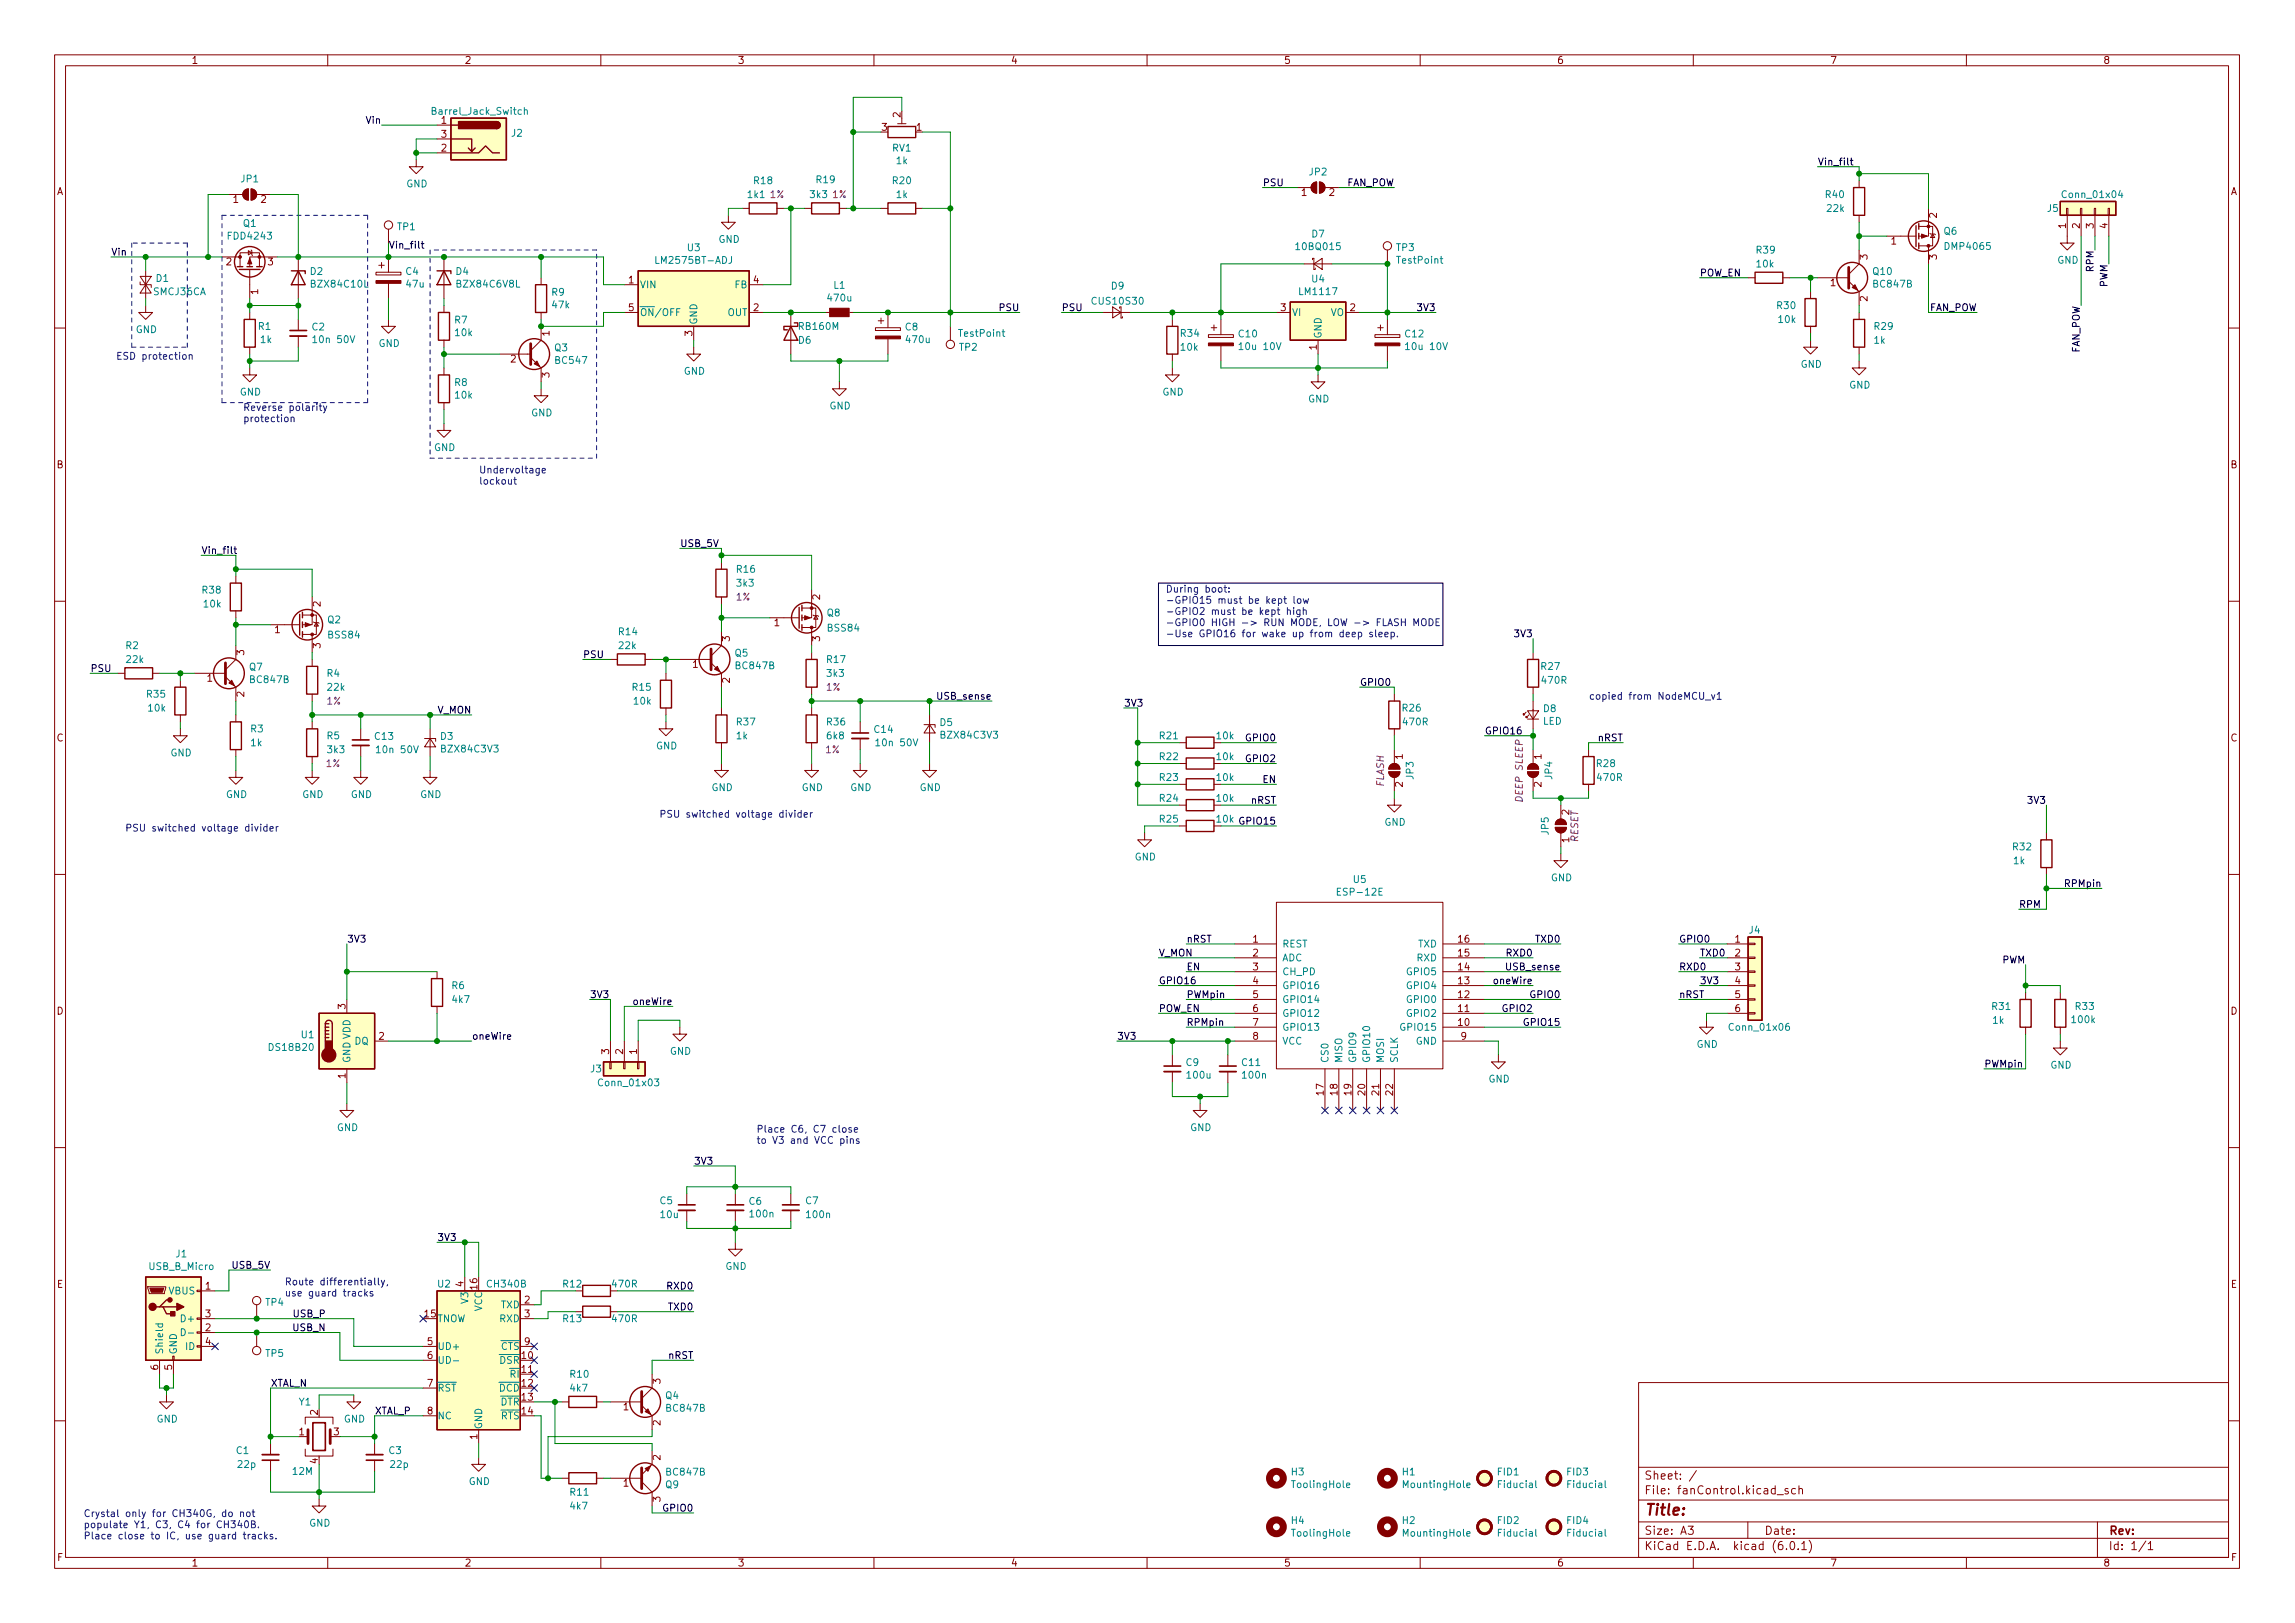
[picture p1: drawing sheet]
<svg xmlns="http://www.w3.org/2000/svg" width="420mm" height="297mm" viewBox="0 0 420 297" stroke-linecap="round" stroke-linejoin="round" font-family="sans-serif">
<defs><g id="words">
<text font-size="2.8" fill="#840000" x="301" y="277.3">Title:</text>
<g font-size="2.1" fill="#840000">
<text x="301" y="273.5">File: fanControl.kicad_sch</text>
<text x="301" y="270.8">Sheet: /</text>
<text x="301" y="280.9">Size: A3</text>
<text x="323" y="280.9">Date:</text>
<text x="386" y="280.9">Rev:</text>
<text x="301" y="283.7">KiCad E.D.A. kicad (6.0.1)</text>
<text x="386" y="283.7">Id: 1/1</text>
</g>
<g font-size="1.8" fill="#840000">
<text x="35" y="11.7">1</text>
<text x="85" y="11.7">2</text>
<text x="135" y="11.7">3</text>
<text x="185" y="11.7">4</text>
<text x="235" y="11.7">5</text>
<text x="285" y="11.7">6</text>
<text x="335" y="11.7">7</text>
<text x="385" y="11.7">8</text>
<text x="80.8" y="22.6">1</text>
<text x="161.4" y="23.9">3</text>
<text x="164.8" y="21.5" transform="rotate(-90 164.8 21.5)">2</text>
<text x="167.8" y="23.9">1</text>
<text x="80.8" y="27.7">2</text>
<text x="80.8" y="25.2">3</text>
<text x="10.3" y="35.7">A</text>
<text x="238.3" y="35.9">1</text>
<text x="243.3" y="35.9">2</text>
<text x="408.3" y="35.7">A</text>
<text x="42.7" y="37.1">1</text>
<text x="47.8" y="37.1">2</text>
<text x="354.6" y="39.9" transform="rotate(-90 354.6 39.9)">2</text>
<text x="378.2" y="41.8" transform="rotate(-90 378.2 41.8)">1</text>
<text x="380.7" y="41.8" transform="rotate(-90 380.7 41.8)">2</text>
<text x="383.3" y="41.8" transform="rotate(-90 383.3 41.8)">3</text>
<text x="385.8" y="41.8" transform="rotate(-90 385.8 41.8)">4</text>
<text x="341.9" y="47.5" transform="rotate(-90 341.9 47.5)">3</text>
<text x="346.2" y="44.7">1</text>
<text x="354.6" y="47.5" transform="rotate(-90 354.6 47.5)">3</text>
<text x="41.4" y="48.6">2</text>
<text x="47.2" y="53.9" transform="rotate(-90 47.2 53.9)">1</text>
<text x="49" y="48.6">3</text>
<text x="115.1" y="51.9">1</text>
<text x="137.9" y="51.9">4</text>
<text x="335.1" y="52.4">1</text>
<text x="115.1" y="56.9">5</text>
<text x="137.9" y="56.9">2</text>
<text x="234.5" y="56.9">3</text>
<text x="247.2" y="56.9">2</text>
<text x="341.9" y="55.1" transform="rotate(-90 341.9 55.1)">2</text>
<text x="100.6" y="61.5" transform="rotate(-90 100.6 61.5)">1</text>
<text x="126.7" y="61.5" transform="rotate(-90 126.7 61.5)">3</text>
<text x="241" y="64" transform="rotate(-90 241 64)">1</text>
<text x="93.5" y="66.3">2</text>
<text x="100.6" y="69.1" transform="rotate(-90 100.6 69.1)">3</text>
<text x="10.3" y="85.7">B</text>
<text x="408.3" y="85.7">B</text>
<text x="58.7" y="111" transform="rotate(-90 58.7 111)">2</text>
<text x="150.1" y="109.7" transform="rotate(-90 150.1 109.7)">2</text>
<text x="44.7" y="119.9" transform="rotate(-90 44.7 119.9)">3</text>
<text x="50.3" y="115.9">1</text>
<text x="58.7" y="118.6" transform="rotate(-90 58.7 118.6)">3</text>
<text x="133.6" y="117.4" transform="rotate(-90 133.6 117.4)">3</text>
<text x="141.7" y="114.6">1</text>
<text x="150.1" y="117.4" transform="rotate(-90 150.1 117.4)">3</text>
<text x="37.9" y="124.8">1</text>
<text x="126.8" y="122.2">1</text>
<text x="133.6" y="125" transform="rotate(-90 133.6 125)">2</text>
<text x="44.7" y="127.5" transform="rotate(-90 44.7 127.5)">2</text>
<text x="10.3" y="135.7">C</text>
<text x="408.3" y="135.7">C</text>
<text x="256.8" y="139" transform="rotate(-90 256.8 139)">1</text>
<text x="282.2" y="139" transform="rotate(-90 282.2 139)">1</text>
<text x="256.8" y="144" transform="rotate(-90 256.8 144)">2</text>
<text x="282.2" y="144" transform="rotate(-90 282.2 144)">2</text>
<text x="287.3" y="154.2" transform="rotate(-90 287.3 154.2)">1</text>
<text x="229.4" y="172.5">1</text>
<text x="267" y="172.5">16</text>
<text x="317.6" y="172.5">1</text>
<text x="229.4" y="175">2</text>
<text x="229.4" y="177.6">3</text>
<text x="267" y="177.6">14</text>
<text x="267" y="175">15</text>
<text x="317.6" y="175">2</text>
<text x="317.6" y="177.6">3</text>
<text x="10.3" y="185.7">D</text>
<text x="63.2" y="184.7" transform="rotate(-90 63.2 184.7)">3</text>
<text x="229.4" y="180.1">4</text>
<text x="229.4" y="182.7">5</text>
<text x="229.4" y="185.2">6</text>
<text x="267" y="185.2">11</text>
<text x="267" y="182.7">12</text>
<text x="267" y="180.1">13</text>
<text x="317.6" y="180.1">4</text>
<text x="317.6" y="182.7">5</text>
<text x="317.6" y="185.2">6</text>
<text x="408.3" y="185.7">D</text>
<text x="69.4" y="190.3">2</text>
<text x="229.4" y="187.7">7</text>
<text x="229.4" y="190.3">8</text>
<text x="267" y="187.7">10</text>
<text x="267.5" y="190.3">9</text>
<text x="63.2" y="197.4" transform="rotate(-90 63.2 197.4)">1</text>
<text x="111.5" y="192.9" transform="rotate(-90 111.5 192.9)">3</text>
<text x="114" y="192.9" transform="rotate(-90 114 192.9)">2</text>
<text x="116.6" y="192.9" transform="rotate(-90 116.6 192.9)">1</text>
<text x="242.3" y="200.4" transform="rotate(-90 242.3 200.4)">17</text>
<text x="244.9" y="200.4" transform="rotate(-90 244.9 200.4)">18</text>
<text x="247.4" y="200.4" transform="rotate(-90 247.4 200.4)">19</text>
<text x="249.9" y="200.4" transform="rotate(-90 249.9 200.4)">20</text>
<text x="252.5" y="200.4" transform="rotate(-90 252.5 200.4)">21</text>
<text x="255" y="200.4" transform="rotate(-90 255 200.4)">22</text>
<text x="10.4" y="235.7">E</text>
<text x="37.6" y="236">1</text>
<text x="84.8" y="235.5" transform="rotate(-90 84.8 235.5)">4</text>
<text x="87.4" y="236" transform="rotate(-90 87.4 236)">16</text>
<text x="96" y="238.5">2</text>
<text x="408.4" y="235.7">E</text>
<text x="37.6" y="243.6">2</text>
<text x="37.6" y="241.1">3</text>
<text x="77.8" y="241.1">15</text>
<text x="96" y="241.1">3</text>
<text x="29" y="250.7" transform="rotate(-90 29 250.7)">6</text>
<text x="31.5" y="250.7" transform="rotate(-90 31.5 250.7)">5</text>
<text x="37.6" y="246.2">4</text>
<text x="78.2" y="246.2">5</text>
<text x="78.2" y="248.7">6</text>
<text x="95.5" y="248.7">10</text>
<text x="95.5" y="251.2">11</text>
<text x="96" y="246.2">9</text>
<text x="78.2" y="253.8">7</text>
<text x="95.5" y="253.8">12</text>
<text x="95.5" y="256.3">13</text>
<text x="120.9" y="253.3" transform="rotate(-90 120.9 253.3)">3</text>
<text x="54.8" y="262.7">1</text>
<text x="58.2" y="259" transform="rotate(-90 58.2 259)">2</text>
<text x="61.1" y="262.7">3</text>
<text x="78.2" y="258.9">8</text>
<text x="87.4" y="263.4" transform="rotate(-90 87.4 263.4)">1</text>
<text x="95.5" y="258.9">14</text>
<text x="114.1" y="258.1">1</text>
<text x="120.9" y="260.9" transform="rotate(-90 120.9 260.9)">2</text>
<text x="58.2" y="267.9" transform="rotate(-90 58.2 267.9)">4</text>
<text x="120.9" y="267.2" transform="rotate(-90 120.9 267.2)">2</text>
<text x="114.1" y="272.1">1</text>
<text x="120.9" y="274.8" transform="rotate(-90 120.9 274.8)">3</text>
<text x="10.4" y="285.7">F</text>
<text x="35" y="286.7">1</text>
<text x="85" y="286.7">2</text>
<text x="135" y="286.7">3</text>
<text x="185" y="286.7">4</text>
<text x="235" y="286.7">5</text>
<text x="285" y="286.7">6</text>
<text x="335" y="286.7">7</text>
<text x="385" y="286.7">8</text>
<text x="408.4" y="285.7">F</text>
</g>
<g font-size="1.8">
<text x="67.1" y="22.6">Vin</text>
<text x="231.1" y="34.1">PSU</text>
<text x="246.4" y="34.1">FAN_POW</text>
<text x="332.7" y="30.3">Vin_filt</text>
<text x="20.3" y="46.8">Vin</text>
<text x="71.1" y="45.5">Vin_filt</text>
<text x="311.1" y="50.6">POW_EN</text>
<text x="383.3" y="49.7" transform="rotate(-90 383.3 49.7)">RPM</text>
<text x="385.8" y="52.6" transform="rotate(-90 385.8 52.6)">PWM</text>
<text x="183.1" y="56.9">PSU</text>
<text x="194.3" y="56.9">PSU</text>
<text x="259.7" y="56.9">3V3</text>
<text x="353.1" y="56.9">FAN_POW</text>
<text x="380.7" y="64.8" transform="rotate(-90 380.7 64.8)">FAN_POW</text>
<text x="36.8" y="101.4">Vin_filt</text>
<text x="124.5" y="100.1">USB_5V</text>
<text x="277.5" y="116.6">3V3</text>
<text x="16.5" y="123">PSU</text>
<text x="106.7" y="120.4">PSU</text>
<text x="248.9" y="125.5">GPIO0</text>
<text x="80.1" y="130.6">V_MON</text>
<text x="171.9" y="128">USB_sense</text>
<text x="228.3" y="135.7">GPIO0</text>
<text x="271.8" y="134.4">GPIO16</text>
<text x="292.6" y="135.7">nRST</text>
<text x="228.3" y="139.5">GPIO2</text>
<text x="231.2" y="143.3">EN</text>
<text x="229.1" y="147.1">nRST</text>
<text x="371.5" y="147.1">3V3</text>
<text x="227.3" y="150.9">GPIO15</text>
<text x="369.6" y="166.1">RPM</text>
<text x="378.2" y="162.3">RPMpin</text>
<text x="63.5" y="172.5">3V3</text>
<text x="217.2" y="172.5">nRST</text>
<text x="281.2" y="172.5">TXD0</text>
<text x="307.3" y="172.5">GPIO0</text>
<text x="212.1" y="175">V_MON</text>
<text x="217.2" y="177.6">EN</text>
<text x="276" y="175">RXD0</text>
<text x="276" y="177.6">USB_sense</text>
<text x="307.3" y="177.6">RXD0</text>
<text x="311.1" y="175">TXD0</text>
<text x="366.5" y="176.3">PWM</text>
<text x="107.9" y="182.7">3V3</text>
<text x="116.2" y="183.9">oneWire</text>
<text x="212.1" y="185.2">POW_EN</text>
<text x="212.1" y="180.1">GPIO16</text>
<text x="217.2" y="182.7">PWMpin</text>
<text x="273.7" y="180.1">oneWire</text>
<text x="275.3" y="185.2">GPIO2</text>
<text x="280.3" y="182.7">GPIO0</text>
<text x="307.3" y="182.7">nRST</text>
<text x="311.1" y="180.1">3V3</text>
<text x="86.4" y="190.3">oneWire</text>
<text x="204.5" y="190.3">3V3</text>
<text x="217.2" y="187.7">RPMpin</text>
<text x="279.4" y="187.7">GPIO15</text>
<text x="363.2" y="195.4">PWMpin</text>
<text x="127" y="213.1">3V3</text>
<text x="80" y="227.1">3V3</text>
<text x="42.6" y="232.2">USB_5V</text>
<text x="122.3" y="236">RXD0</text>
<text x="122.5" y="239.8">TXD0</text>
<text x="53.7" y="243.6">USB_N</text>
<text x="53.8" y="241.1">USB_P</text>
<text x="122.4" y="248.7">nRST</text>
<text x="49.5" y="253.8">XTAL_N</text>
<text x="68.6" y="258.9">XTAL_P</text>
<text x="121.6" y="276.6">GPIO0</text>
</g>
<g font-size="1.8" fill="#008484">
<text x="79.5" y="21">Barrel_Jack_Switch</text>
<text x="93.7" y="25">J2</text>
<text x="163.4" y="27.7">RV1</text>
<text x="44.1" y="33.4">JP1</text>
<text x="74.4" y="34.3">GND</text>
<text x="138.1" y="33.7">R18</text>
<text x="149.5" y="33.5">R19</text>
<text x="163.5" y="33.7">R20</text>
<text x="164.1" y="30">1k</text>
<text x="239.7" y="32.1">JP2</text>
<text x="44.5" y="41.5">Q1</text>
<text x="137" y="36.2">1k1</text>
<text x="148.4" y="36.2">3k3</text>
<text x="164.1" y="36.2">1k</text>
<text x="334.3" y="36.2">R40</text>
<text x="334.5" y="38.8">22k</text>
<text x="374.8" y="38.8">J5</text>
<text x="377.8" y="36.2">Conn_01x04</text>
<text x="41.9" y="43.8">FDD4243</text>
<text x="72.8" y="42.1">TP1</text>
<text x="125.9" y="46">U3</text>
<text x="131.5" y="44.4">GND</text>
<text x="237.5" y="45.8">10BQ015</text>
<text x="240.2" y="43.4">D7</text>
<text x="255.7" y="45.9">TP3</text>
<text x="321.6" y="46.4">R39</text>
<text x="355.9" y="42.9">Q6</text>
<text x="356.3" y="45.7">DMP4065</text>
<text x="28.6" y="51.6">D1</text>
<text x="56.8" y="50.3">D2</text>
<text x="57.2" y="52.6">BZX84C10L</text>
<text x="74.3" y="50.3">C4</text>
<text x="74.5" y="52.6">47u</text>
<text x="83.5" y="50.3">D4</text>
<text x="83.8" y="52.6">BZX84C6V8L</text>
<text x="117.1" y="52.7">VIN</text>
<text x="120.5" y="48.3">LM2575BT-ADJ</text>
<text x="134.5" y="52.7">FB</text>
<text x="152.6" y="52.8">L1</text>
<text x="203.5" y="53">D9</text>
<text x="238.1" y="54">LM1117</text>
<text x="240.2" y="51.7">U4</text>
<text x="255.9" y="48.2">TestPoint</text>
<text x="321.6" y="48.9">10k</text>
<text x="343" y="50.3">Q10</text>
<text x="343.1" y="52.6">BC847B</text>
<text x="376.6" y="48.2">GND</text>
<text x="28.1" y="54">SMCJ36CA</text>
<text x="83.2" y="59.2">R7</text>
<text x="101" y="54.1">R9</text>
<text x="101.2" y="56.4">47k</text>
<text x="117.1" y="57.8">~{ON}/OFF</text>
<text x="127.6" y="59.5" transform="rotate(-90 127.6 59.5)">GND</text>
<text x="133.2" y="57.8">OUT</text>
<text x="151.7" y="55.2">470u</text>
<text x="200.2" y="55.7">CUS10S30</text>
<text x="236.5" y="57.8">VI</text>
<text x="243.6" y="57.8">VO</text>
<text x="325.4" y="56.6">R30</text>
<text x="325.7" y="59.1">10k</text>
<text x="24.8" y="60.9">GND</text>
<text x="47.3" y="60.4">R1</text>
<text x="47.7" y="62.8">1k</text>
<text x="57.1" y="60.5">C2</text>
<text x="57.7" y="62.8">10n 50V</text>
<text x="69.3" y="63.5">GND</text>
<text x="83.4" y="61.5">10k</text>
<text x="101.5" y="64.3">Q3</text>
<text x="146.2" y="62.9">D6</text>
<text x="146.4" y="60.4">RB160M</text>
<text x="165.7" y="60.5">C8</text>
<text x="166" y="62.8">470u</text>
<text x="175.6" y="64.2">TP2</text>
<text x="175.7" y="61.6">TestPoint</text>
<text x="216.2" y="61.6">R34</text>
<text x="216.2" y="64.2">10k</text>
<text x="226.8" y="61.7">C10</text>
<text x="227.3" y="64">10u 10V</text>
<text x="241.9" y="62" transform="rotate(-90 241.9 62)">GND</text>
<text x="257.3" y="61.7">C12</text>
<text x="257.8" y="64">10u 10V</text>
<text x="343.1" y="62.9">1k</text>
<text x="343.2" y="60.4">R29</text>
<text x="83.2" y="70.6">R8</text>
<text x="101.8" y="66.6">BC547</text>
<text x="125.2" y="68.6">GND</text>
<text x="329.6" y="67.3">GND</text>
<text x="338.5" y="71.1">GND</text>
<text x="43.9" y="72.4">GND</text>
<text x="83.4" y="72.9">10k</text>
<text x="97.2" y="76.2">GND</text>
<text x="151.8" y="74.9">GND</text>
<text x="212.8" y="72.4">GND</text>
<text x="239.5" y="73.6">GND</text>
<text x="79.4" y="82.5">GND</text>
<text x="134.9" y="104.8">R16</text>
<text x="134.9" y="107.4">3k3</text>
<text x="37.1" y="108.6">R38</text>
<text x="37.4" y="111.2">10k</text>
<text x="151.4" y="112.8">Q8</text>
<text x="23" y="118.8">R2</text>
<text x="60" y="114.1">Q2</text>
<text x="60.1" y="116.8">BSS84</text>
<text x="113.3" y="116.2">R14</text>
<text x="113.4" y="118.8">22k</text>
<text x="151.6" y="115.6">BSS84</text>
<text x="23.2" y="121.3">22k</text>
<text x="45.7" y="122.7">Q7</text>
<text x="45.9" y="125">BC847B</text>
<text x="59.9" y="123.9">R4</text>
<text x="134.6" y="120.2">Q5</text>
<text x="134.8" y="122.5">BC847B</text>
<text x="151.4" y="121.3">R17</text>
<text x="151.5" y="123.9">3k3</text>
<text x="282.2" y="122.6">R27</text>
<text x="282.4" y="125.1">470R</text>
<text x="26.9" y="127.7">R35</text>
<text x="27.2" y="130.2">10k</text>
<text x="60" y="126.4">22k</text>
<text x="115.8" y="126.4">R15</text>
<text x="116.1" y="128.9">10k</text>
<text x="256.8" y="130.2">R26</text>
<text x="282.6" y="130.3">D8</text>
<text x="45.9" y="134">R3</text>
<text x="45.9" y="136.6">1k</text>
<text x="59.9" y="135.3">R5</text>
<text x="60" y="137.8">3k3</text>
<text x="68.7" y="135.4">C13</text>
<text x="69.3" y="137.8">10n 50V</text>
<text x="80.7" y="135.4">D3</text>
<text x="81" y="137.7">BZX84C3V3</text>
<text x="120.1" y="137.1">GND</text>
<text x="134.8" y="135.3">1k</text>
<text x="134.9" y="132.8">R37</text>
<text x="151.4" y="132.8">R36</text>
<text x="151.5" y="135.3">6k8</text>
<text x="160.1" y="134.1">C14</text>
<text x="160.8" y="136.6">10n 50V</text>
<text x="172.1" y="132.9">D5</text>
<text x="172.5" y="135.2">BZX84C3V3</text>
<text x="212.4" y="135.3">R21</text>
<text x="222.8" y="135.3">10k</text>
<text x="257" y="132.8">470R</text>
<text x="282.4" y="132.6">LED</text>
<text x="31.2" y="138.4">GND</text>
<text x="212.4" y="142.9">R23</text>
<text x="212.4" y="139.1">R22</text>
<text x="222.8" y="142.9">10k</text>
<text x="222.8" y="139.1">10k</text>
<text x="258.8" y="142.6" transform="rotate(-90 258.8 142.6)">JP3</text>
<text x="284.2" y="142.6" transform="rotate(-90 284.2 142.6)">JP4</text>
<text x="292.4" y="140.4">R28</text>
<text x="292.5" y="142.9">470R</text>
<text x="41.3" y="146">GND</text>
<text x="55.3" y="146">GND</text>
<text x="64.2" y="146">GND</text>
<text x="76.9" y="146">GND</text>
<text x="130.2" y="144.8">GND</text>
<text x="146.8" y="144.8">GND</text>
<text x="155.6" y="144.8">GND</text>
<text x="168.3" y="144.8">GND</text>
<text x="212.4" y="146.7">R24</text>
<text x="222.8" y="146.7">10k</text>
<text x="212.4" y="150.5">R25</text>
<text x="222.8" y="150.5">10k</text>
<text x="253.4" y="151.1">GND</text>
<text x="283.5" y="152.7" transform="rotate(-90 283.5 152.7)">JP5</text>
<text x="368.6" y="155.6">R32</text>
<text x="207.7" y="157.5">GND</text>
<text x="247.8" y="161.6">U5</text>
<text x="283.9" y="161.3">GND</text>
<text x="368.7" y="158.2">1k</text>
<text x="245.3" y="163.9">ESP-12E</text>
<text x="234.7" y="173.4">REST</text>
<text x="259.6" y="173.4">TXD</text>
<text x="320.2" y="170.9">J4</text>
<text x="234.7" y="175.9">ADC</text>
<text x="234.7" y="178.5">CH_PD</text>
<text x="257.7" y="178.5">GPIO5</text>
<text x="259.4" y="175.9">RXD</text>
<text x="82.7" y="181">R6</text>
<text x="82.9" y="183.6">4k7</text>
<text x="234.7" y="181">GPIO16</text>
<text x="234.7" y="183.6">GPIO14</text>
<text x="257.7" y="183.6">GPIO0</text>
<text x="257.7" y="181">GPIO4</text>
<text x="364.8" y="184.8">R31</text>
<text x="380" y="184.8">R33</text>
<text x="55.2" y="190">U1</text>
<text x="64.9" y="191.2">DQ</text>
<text x="234.7" y="186.1">GPIO12</text>
<text x="234.7" y="188.6">GPIO13</text>
<text x="234.7" y="191.2">VCC</text>
<text x="256.8" y="188.6">GPIO15</text>
<text x="257.7" y="186.1">GPIO2</text>
<text x="259.2" y="191.2">GND</text>
<text x="310.6" y="191.8">GND</text>
<text x="316.9" y="188.6">Conn_01x06</text>
<text x="364.8" y="187.4">1k</text>
<text x="379.4" y="187.2">100k</text>
<text x="49.5" y="192.3">DS18B20</text>
<text x="64.1" y="194.6" transform="rotate(-90 64.1 194.6)">GND VDD</text>
<text x="108.1" y="196.3">J3</text>
<text x="122.6" y="193">GND</text>
<text x="217.2" y="195.1">C9</text>
<text x="217.4" y="197.4">100u</text>
<text x="227.4" y="195.1">C11</text>
<text x="227.6" y="197.4">100n</text>
<text x="243.2" y="194.6" transform="rotate(-90 243.2 194.6)">CS0</text>
<text x="245.7" y="194.6" transform="rotate(-90 245.7 194.6)">MISO</text>
<text x="248.3" y="194.6" transform="rotate(-90 248.3 194.6)">GPIO9</text>
<text x="250.8" y="194.6" transform="rotate(-90 250.8 194.6)">GPIO10</text>
<text x="253.4" y="194.6" transform="rotate(-90 253.4 194.6)">MOSI</text>
<text x="255.9" y="194.6" transform="rotate(-90 255.9 194.6)">SCLK</text>
<text x="375.4" y="195.6">GND</text>
<text x="109.9" y="198.8">Conn_01x03</text>
<text x="272.5" y="198.1">GND</text>
<text x="61.7" y="207">GND</text>
<text x="217.9" y="207">GND</text>
<text x="120.8" y="220.4">C5</text>
<text x="137.1" y="220.5">C6</text>
<text x="147.5" y="220.4">C7</text>
<text x="121" y="222.9">10u</text>
<text x="137.4" y="222.8">100n</text>
<text x="147.8" y="222.9">100n</text>
<text x="27.4" y="232.4">USB_B_Micro</text>
<text x="32.2" y="230.1">J1</text>
<text x="132.8" y="232.4">GND</text>
<text x="30.9" y="236.9">VBUS</text>
<text x="48.6" y="239">TP4</text>
<text x="80.1" y="235.6">U2</text>
<text x="85.7" y="238.4" transform="rotate(-90 85.7 238.4)">V3</text>
<text x="89.3" y="235.6">CH340B</text>
<text x="91.7" y="239.4">TXD</text>
<text x="103.1" y="235.6">R12</text>
<text x="112.2" y="235.6">470R</text>
<text x="33.5" y="242">D+</text>
<text x="80" y="242">TNOW</text>
<text x="88.3" y="240" transform="rotate(-90 88.3 240)">VCC</text>
<text x="91.5" y="242">RXD</text>
<text x="103.1" y="242">R13</text>
<text x="112.2" y="242">470R</text>
<text x="29.8" y="247.9" transform="rotate(-90 29.8 247.9)">Shield</text>
<text x="32.4" y="247.9" transform="rotate(-90 32.4 247.9)">GND</text>
<text x="34" y="247.1">ID</text>
<text x="48.6" y="248.3">TP5</text>
<text x="80" y="247.1">UD+</text>
<text x="80" y="249.6">UD-</text>
<text x="90.1" y="249.6">~{DSR}</text>
<text x="90.3" y="247.1">~{CTS}</text>
<text x="54.8" y="257.2">Y1</text>
<text x="80" y="254.7">~{RST}</text>
<text x="90" y="254.7">~{DCD}</text>
<text x="90.2" y="257.2">~{DTR}</text>
<text x="92.1" y="252.1">~{RI}</text>
<text x="104.4" y="252.1">R10</text>
<text x="104.5" y="254.7">4k7</text>
<text x="121.9" y="256">Q4</text>
<text x="28.6" y="260.3">GND</text>
<text x="62.9" y="260.3">GND</text>
<text x="80" y="259.8">NC</text>
<text x="88.3" y="261.6" transform="rotate(-90 88.3 261.6)">GND</text>
<text x="90.3" y="259.8">~{RTS}</text>
<text x="122.1" y="258.4">BC847B</text>
<text x="43.3" y="266.1">C1</text>
<text x="43.6" y="268.6">22p</text>
<text x="53.6" y="269.9">12M</text>
<text x="71.2" y="266.1">C3</text>
<text x="71.5" y="268.6">22p</text>
<text x="85.8" y="271.8">GND</text>
<text x="104.4" y="273.7">R11</text>
<text x="121.9" y="272.3">Q9</text>
<text x="122.1" y="270">BC847B</text>
<text x="236.4" y="270">H3</text>
<text x="236.7" y="272.3">ToolingHole</text>
<text x="256.8" y="270">H1</text>
<text x="257.1" y="272.3">MountingHole</text>
<text x="274.2" y="270">FID1</text>
<text x="274.4" y="272.3">Fiducial</text>
<text x="286.9" y="270">FID3</text>
<text x="287.1" y="272.3">Fiducial</text>
<text x="56.6" y="279.4">GND</text>
<text x="104.5" y="276.3">4k7</text>
<text x="236.4" y="278.9">H4</text>
<text x="236.7" y="281.2">ToolingHole</text>
<text x="256.8" y="278.9">H2</text>
<text x="257.1" y="281.2">MountingHole</text>
<text x="274.2" y="278.9">FID2</text>
<text x="274.4" y="281.2">Fiducial</text>
<text x="286.9" y="278.9">FID4</text>
<text x="287.1" y="281.2">Fiducial</text>
</g>
<g font-size="1.8" fill="#840084">
<text x="141" y="36.2">1%</text>
<text x="152.4" y="36.2">1%</text>
<text x="134.8" y="109.9">1%</text>
<text x="59.8" y="128.9">1%</text>
<text x="151.3" y="126.4">1%</text>
<text x="151.1" y="137.8">1%</text>
<text x="59.7" y="140.4">1%</text>
<text x="253.4" y="144" transform="rotate(-90 253.4 144)">FLASH</text>
<text x="278.8" y="146.6" transform="rotate(-90 278.8 146.6)">DEEP SLEEP</text>
<text x="287.3" y="149.1" transform="rotate(-90 287.3 149.1)">2</text>
<text x="288.9" y="154.1" transform="rotate(-90 288.9 154.1)">RESET</text>
</g>
<g font-size="1.8" fill="#0000c2">
<text x="22.8" y="65.8">ESD protection</text>
<text x="44.4" y="75.2">Reverse polarity</text>
<text x="44.4" y="77.2">protection</text>
<text x="87.6" y="86.6">Undervoltage</text>
<text x="87.6" y="88.7">lockout</text>
<text x="213.4" y="108.4">During boot:</text>
<text x="213.4" y="110.5">-GPIO15 must be kept low</text>
<text x="213.4" y="112.5">-GPIO2 must be kept high</text>
<text x="213.4" y="114.6">-GPIO0 HIGH -&gt; RUN MODE, LOW -&gt; FLASH MODE</text>
<text x="213.4" y="116.6">-Use GPIO16 for wake up from deep sleep.</text>
<text x="290.8" y="128">copied from NodeMCU_v1</text>
<text x="120.6" y="149.6">PSU switched voltage divider</text>
<text x="22.9" y="152.2">PSU switched voltage divider</text>
<text x="138.4" y="207.3">Place C6, C7 close</text>
<text x="138.4" y="209.3">to V3 and VCC pins</text>
<text x="52.1" y="235.2">Route differentially,</text>
<text x="52.1" y="237.3">use guard tracks</text>
<text x="15.2" y="277.6">Crystal only for CH340G, do not</text>
<text x="15.2" y="279.7">populate Y1, C3, C4 for CH340B.</text>
<text x="15.2" y="281.7">Place close to IC, use guard tracks.</text>
</g>
<text font-size="1.8" fill="#008400" x="205.7" y="129.3">3V3</text>
</g></defs>
<g fill="none" stroke="#840000" stroke-width=".18">
<path d="M10 10h400v277h-400zM12 12h396v273h-396zM60 10v2M110 10v2M160 10v2M210 10v2M260 10v2M310 10v2M360 10v2M41.9 35.6h2.5M44.7 34.9l.8-.3v2a1.02 1.02 0 0 1-1-.6 1.02 1.02 0 0 1 .2-1.1zM46 34.6v2"/>
<path d="M46 34.6a1.02 1.02 0 0 1 1 1 1.02 1.02 0 0 1-1 1M47 35.6h2.5M76.2 29.2v1.3h1.3l-1.3 1.3-1.3-1.3h1.3M80 22.9h2.5M80 28h2.5M80 25.4h2.5M133.3 39.4v1.3h1.3l-1.3 1.2-1.2-1.2h1.2M135.9 38.1h1.3M142.2 38.1h1.3M147.3 38.1h1.3M153.7 38.1h1.2M161.3 38.1h1.3"/>
<path d="M164.3 22.6h1.6M165.1 21.6v1M167.6 38.1h1.3M237.5 34.3h2.5M240.3 33.6l.7-.3v2a1.02 1.02 0 0 1-.9-.6 1.02 1.02 0 0 1 .2-1.1zM241.6 33.3a1.02 1.02 0 0 1 1 1 1.02 1.02 0 0 1-1 1zM242.6 34.3h2.5M340.4 33.1v1.2M340.4 39.4v1.3M353.1 38.1v5.1h-1.8M378.3 38.1h.3v1.3h-.3zM378.5 39.4v5.1h1.2l-1.2 1.3-1.3-1.3h1.3"/>
<path d="M380.9 38.1h.2v1.3h-.2zM381 39.4v3.8M383.4 38.1h.3v1.3h-.3zM383.5 39.4v3.8M386 38.1h.2v1.3h-.2zM386.1 39.4v3.8M25.7 51.6v.5h2v.5M25.7 50.6h2l-1 1.5zM26.7 52.1l1 1.5h-2zM26.7 55.9v1.3h1.2l-1.2 1.3-1.3-1.3h1.3M26.7 49.6v5M40.6 47h3.3"/>
<path d="M43.9 48.8v-2.5h3.6v2.5M45.5 45.9l.6 .4-.6 .3zM45.7 49.3v5.3M45.7 57.2v1.3M46 45.8l.1 .1v.7l.1 .2M50.8 47h-5.1v1.8M54.6 47v7.6M54.6 58.5v2M68.8 49.8h4.6v.5h-4.6zM69.3 48.6h1.1M69.8 48v1.1M71.1 58.5v1.2h1.3l-1.3 1.3-1.3-1.3h1.3"/>
<path d="M71.1 41.9v2.6M71.1 47v2.8M71.1 51.9v2.7M81.3 47v7.6M81.3 55.9v1.3M99.1 59.7v2.6l-1.9 1.9M99.1 50.8v1.3M99.1 57.2v1.3M114.3 52.1h2.5M114.3 57.2h2.5M127 59.7v2.6M137.2 52.1h2.5"/>
<path d="M137.2 57.2h2.5M144.8 57.2v7.6M151.1 57.2h.7M155.6 57.2h.6M160.3 60h4.5v.5h-4.5zM160.8 58.7h1M161.3 58.2v1M162.6 57.2v2.8M174 59.7v2.6M201.9 57.2h5.1M203.7 56.2l1.5 1-1.5 1zM205 56.4v-.2h.2v2h.3v-.3"/>
<path d="M214.6 58.5v1.2M221.7 60h1.1M222.2 59.5v1M223.5 58.5v2.8M233.7 57.2h2.5M238.8 48.3h5M240.3 47.5v-.2h.2v2h.3v-.2M240.5 48.3l1.6-1v2zM246.4 57.2h2.5M252.2 60h1M252.7 59.5v1M254 45.8v2.5"/>
<path d="M254 58.5v2.8M320 50.8h1.3M326.4 50.8h1.3M331.5 53.4v1.2M331.5 59.7v1.3M332.7 50.8h5.8M338.5 51.5l1.9 1.9v2.5M340.4 45.8v2.5l-1.9 1.9M340.4 57.2v1.3M345.4 43.2h5.4M351.3 41.4h2.5v3.6h-2.5M353.1 45v3.3"/>
<path d="M353.3 42.7l.1 .1h.8l.1 .2M353.8 42.8l.4 .7h-.8zM10 60h2M45.7 67.3v1.3h1.3l-1.3 1.3-1.3-1.3h1.3M45.7 63.5v1.3M54.6 61.5v2M81.3 77.5v1.3h1.2l-1.2 1.2-1.3-1.2h1.3M81.3 62.3v1.2M81.3 67.3v1.3M81.3 73.7v1.3M91.4 64.8h5.8M97.2 65.4l1.9 1.9v2.6"/>
<path d="M99.1 71.2v1.2h1.2l-1.2 1.3-1.3-1.3h1.3M127 63.5v1.3h1.3l-1.3 1.3-1.3-1.3h1.3M153.7 69.9v1.3h1.2l-1.2 1.2-1.3-1.2h1.3M162.6 62v2.8M214.6 67.3v1.3h1.3l-1.3 1.3-1.2-1.3h1.2M214.6 64.8v1.3M221.2 61.3h4.6v.5h-4.6zM223.5 63.3v2.8M241.3 68.6v1.3h1.3l-1.3 1.3-1.3-1.3h1.3M241.3 62.3v2.5M251.7 61.3h4.6v.5h-4.6zM254 63.3v2.8"/>
<path d="M331.5 62.3v1.2h1.2l-1.2 1.3-1.3-1.3h1.3M340.4 66.1v1.2h1.2l-1.2 1.3-1.3-1.3h1.3M340.4 63.5v1.3M408 60h2M10 110h2M43.2 105.4v1.3M43.2 111.8v1.3M43.2 118.1v2.6l-1.9 1.9M49.5 114.3h5.4M55.4 112.6h2.5v3.5h-2.5M57.1 109.3v5h-1.7M57.1 116.1v3.3"/>
<path d="M57.4 113.8l.1 .2h.8l.1 .1M57.9 114l.4 .6h-.8zM132.1 115.6v2.5l-1.9 2M132.1 102.9v1.3M132.1 109.3v1.2M141 113.1h5.3M146.8 111.3h2.6v3.5h-2.6M148.6 108v5.1h-1.8M148.6 114.8v3.3M148.6 119.4v1.3M148.8 112.6l.2 .1h.7l.2 .1M149.4 112.7l.3 .6h-.7z"/>
<path d="M280.7 119.4v1.3M408 110h2M21.6 123.2h1.3M27.9 123.2h1.3M33 133.4v1.3h1.3l-1.3 1.2-1.3-1.2h1.3M33 124.5v1.3M33 130.8v1.3M35.6 123.2h5.7M41.3 123.9l1.9 1.9v2.5M43.2 130.8v1.3M43.2 137.2v1.3M57.1 120.7v1.3"/>
<path d="M57.1 127v1.3M57.1 132.1v1.3M57.1 138.5v1.2M66 133.4v2M66 136.4v2.1M77.7 135.2h2.1v.5M78.7 135.2l1.1 1.5h-2.1zM78.7 133.4v5.1M111.8 120.7h1.2M118.1 120.7h1.3M121.9 132.1v1.3h1.3l-1.3 1.3-1.3-1.3h1.3M121.9 123.2v1.3"/>
<path d="M121.9 129.6v1.2M124.5 120.7h5.7M130.2 121.3l1.9 1.9v2.6M132.1 139.7v1.3h1.2l-1.2 1.3-1.3-1.3h1.3M132.1 129.6v1.2M132.1 135.9v1.3M148.6 139.7v1.3h1.3l-1.3 1.3-1.3-1.3h1.3M148.6 125.8v1.2M148.6 129.6v1.2M148.6 135.9v1.3M157.5 139.7v1.3h1.2l-1.2 1.3-1.3-1.3h1.3M157.5 132.1v2"/>
<path d="M157.5 135.2v2M169.2 132.6h2v.5M170.2 132.6l1 1.5h-2zM170.2 139.7v1.3h1.2l-1.2 1.3-1.3-1.3h1.3M170.2 130.8v5.1M215.9 139.7h1.3M215.9 135.9h1.3M222.2 139.7h1.3M222.2 135.9h1.3M255.3 127v1.3M255.3 133.4v1.3M255.3 137.2v2.5"/>
<path d="M279.4 130.3l-.5 .5v-.2v.2h.2M279.7 130.1h2l-1 1.5zM279.7 131.6h2M279.9 130.8l-.5 .6v-.3v.3h.3M280.7 125.8v1.2M280.7 128.3v5.1M280.7 137.2v2.5M290.8 137.2v1.3M43.2 141v1.3h1.2l-1.2 1.2-1.3-1.2h1.3M57.1 141v1.3h1.3l-1.3 1.2-1.2-1.2h1.2M66 141v1.3h1.3l-1.3 1.2-1.2-1.2h1.2M78.7 141v1.3h1.3l-1.3 1.2-1.2-1.2h1.2"/>
<path d="M209.5 152.4v1.3h1.3l-1.3 1.3-1.2-1.3h1.2M215.9 143.5h1.3M215.9 147.4h1.3M215.9 151.2h1.3M222.2 143.5h1.3M222.2 147.4h1.3M222.2 151.2h1.3M254.3 141.3h2a1.02 1.02 0 0 1-1 1 1.02 1.02 0 0 1-1-1zM254.6 140a1.02 1.02 0 0 1 1.1-.2 1.02 1.02 0 0 1 .6 1h-2zM255.3 146.1v1.3h1.2l-1.2 1.2-1.3-1.2h1.3M255.3 142.3v2.5M279.7 141.3h2a1.02 1.02 0 0 1-1 1 1.02 1.02 0 0 1-1-1z"/>
<path d="M280 140a1.02 1.02 0 0 1 1.1-.2 1.02 1.02 0 0 1 .6 1h-2zM280.7 142.3v2.5M284.7 151.4h2.1a1.02 1.02 0 0 1-1.1 1 1.02 1.02 0 0 1-1-1zM285 150.2a1.02 1.02 0 0 1 1.1-.2 1.02 1.02 0 0 1 .7 .9h-2.1zM285.7 156.2v1.3h1.3l-1.3 1.3-1.2-1.3h1.2M285.7 147.4v2.5M285.7 152.4v2.6M290.8 143.5v1.3M374.6 152.4v1.3M374.6 158.8v1.3M10 160h2M80 177.8v1.3"/>
<path d="M226.1 172.8h7.6M226.1 175.3h7.6M226.1 177.8h7.6M233.7 165.1h30.5v30.5h-30.5zM264.2 172.8h7.6M264.2 175.3h7.6M264.2 177.8h7.6M316.2 172.8h3.8M316.2 175.3h3.8M316.2 177.8h3.8M320 177.7h1.3v.3h-1.3zM320 175.2h1.3v.2h-1.3z"/>
<path d="M320 172.6h1.3v.3h-1.3zM408 160h2M63.5 182.9v2.6M63.5 195.6v2.6M68.6 190.5h2.5M80 184.2v1.3M111.6 194.3h.3v1.3h-.3zM111.8 190.5v3.8M114.2 194.3h.2v1.3h-.2zM114.3 190.5v3.8M116.7 194.3h.3v1.3h-.3zM116.8 190.5v3.8"/>
<path d="M124.5 188v1.3h1.2l-1.2 1.2-1.3-1.2h1.3M214.6 193.1v2M214.6 196.1v2.1M224.8 193.1v2M224.8 196.1v2.1M226.1 190.5h7.6M226.1 180.4h7.6M226.1 182.9h7.6M226.1 185.5h7.6M226.1 188h7.6M242.6 195.6v7.6M245.1 195.6v7.6"/>
<path d="M247.6 195.6v7.6M250.2 195.6v7.6M252.7 195.6v7.6M255.3 195.6v7.6M264.2 190.5h7.6M264.2 180.4h7.6M264.2 182.9h7.6M264.2 185.5h7.6M264.2 188h7.6M274.3 193.1v1.2h1.3l-1.3 1.3-1.3-1.3h1.3M312.4 186.7v1.3h1.3l-1.3 1.3-1.3-1.3h1.3M316.2 180.4h3.8"/>
<path d="M316.2 182.9h3.8M316.2 185.5h3.8M320 185.3h1.3v.3h-1.3zM320 182.8h1.3v.2h-1.3zM320 180.2h1.3v.3h-1.3zM370.8 181.6v1.3M370.8 188v1.3M377.2 190.5v1.3h1.3l-1.3 1.3-1.3-1.3h1.3M377.2 181.6v1.3M377.2 188v1.3M10 210h2M63.5 202v1.2h1.3l-1.3 1.3-1.3-1.3h1.3"/>
<path d="M125.7 218.5v2M134.6 218.5v2M144.8 218.5v2M219.7 202v1.2h1.3l-1.3 1.3-1.3-1.3h1.3M408 210h2M27.1 235.5h3.3v.2l-.3 1.1h-2.8zM36.1 236.1h.7v.3h-.7zM36.8 236.3h2.6M47 238.8v2.5M85.1 233.7v2.6M95.2 238.8h2.6M105.4 236.3h1.3"/>
<path d="M125.7 221.5v2.1M134.6 227.4v1.2h1.3l-1.3 1.3-1.3-1.3h1.3M134.6 221.5v2.1M144.8 221.5v2.1M29.2 249v2.5M30.5 255.3v1.3h1.2l-1.2 1.2-1.3-1.2h1.3M31.6 248.2h.3v.8h-.3zM31.7 249v2.5M36.1 246.3h.7v.2h-.7zM36.1 243.7h.7v.3h-.7zM36.1 241.2h.7v.3h-.7zM36.8 243.9h2.6"/>
<path d="M36.8 241.3h2.6M36.8 246.4h2.6M47 243.9v2.5M64.8 255.3v1.3h1.2l-1.2 1.2-1.3-1.2h1.3M77.5 246.4h2.5M77.5 249h2.5M77.5 254h2.5M77.5 259.1h2.5M95.2 241.3h2.6M95.2 246.4h2.6M95.2 251.5h2.6M102.9 256.6h1.2"/>
<path d="M105.4 240.1h1.3M109.2 256.6h1.3M111.8 256.6h5.7M111.8 240.1h1.2M117.5 257.2l1.9 1.9v2.6M119.4 251.5v2.5l-1.9 1.9M300 253h108v32h-108zM10 260h2M49.5 264.2v2M49.5 267.2v2.1M55.9 265.2v1.3h5.1v-1.3M55.9 260.6v-1.2h5.1v1.2"/>
<path d="M55.9 262.9h.5M58.4 274.4v1.2h1.3l-1.3 1.3-1.3-1.3h1.3M60.5 262.9h.5M68.6 264.2v2M68.6 267.2v2.1M87.6 266.7v1.3h1.3l-1.3 1.3-1.2-1.3h1.2M87.6 261.7v2.5M102.9 270.5h1.2M109.2 270.5h1.3M111.8 270.5h5.7M117.5 271.2l1.9 1.9v2.5M119.4 265.5v2.5l-1.9 1.9"/>
<path d="M300 278.5h108M300 274.5h108M300 268.5h108M309.1 279.3h.9l-.5 .6 .4 .1v.7l-.2 .1h-.4l-.2-.1M310.6 269.1l-1.3 2M320 278.5v3M325.4 273.6h1.1M327.4 272.5l-.4-.1-.2 .2v.2l.6 .2v.3h-.6M328.7 272.5l-.4-.1-.3 .3v.4l.1 .2h.6M329.4 272.6l.2-.2 .3 .1 .1 .9M329.4 271.9v1.5M384 278.5v6.5"/>
<path d="M408 260h2M60 285v2M110 285v2M160 285v2M210 285v2M260 285v2M300 281.5h108M310 285v2M327.1 283.5v.1M327.9 282.2l.2-.1a.8 .8 0 0 1 .5 .8 .8 .8 0 0 1-.5 .7 1 1 0 0 1-.2-1.4zM329.2 283.5v.1M329.9 282.5l.4-.4v1.5"/>
<path d="M329.9 283.6h.8M331.2 281.9a1.72 1.72 0 0 1 0 2.3M360 285v2M392.9 282l-1.3 2M393.3 282.5l.4-.4v1.5M393.3 283.6h.8"/>
<circle cx="71.1" cy="41.2" r=".76"/>
<circle cx="254" cy="45" r=".76"/>
<circle cx="174" cy="63" r=".76"/>
<circle cx="47" cy="238" r=".76"/>
<circle cx="47" cy="247.2" r=".76"/>
</g>
<g fill="none" stroke="#840000" stroke-width=".25">
<path d="M82.5 21.6h10.2v7.6h-10.2zM82.5 25.4h3.9v2.3l.6-.6M82.5 28h5.1l1.3-1.3 1.3 1.3h1.2M82.5 22.9h1.3M85.7 27.1l.7 .6M90.9 22.3a.64 .64 0 0 1 .7 .6 .64 .64 0 0 1-.7 .6M137.2 37.1h5v2.1h-5zM148.6 37.1h5.1v2.1h-5.1zM162.6 23.2h5v2h-5zM162.6 37.1h5v2.1h-5zM339.3 34.3h2.1v5.1h-2.1zM377.2 36.9h10.1v2.5h-10.1z"/>
<path d="M43.4 48.8h1M43.8 49.3h3.8M44.7 58.5h2v5h-2zM45.2 48.8h1M47 48.8h1M53.3 49.6h2.6v.5M54.6 49.6l1.3 2.5h-2.6zM80 49.6h2.5v.5M80.3 57.2h2v5.1h-2zM81.3 49.6l1.2 2.5h-2.5zM98 52.1h2.1v5.1h-2.1zM116.8 49.6h20.4v10.1h-20.4z"/>
<path d="M144.8 59.7l1.2 2.6h-2.5zM145.4 59.1h.6v.6h-2.5v.7h.6M213.6 59.7h2v5.1h-2zM236.2 55.3h10.2v7h-10.2zM321.3 49.8h5.1v2.1h-5.1zM330.5 54.6h2v5.1h-2zM339.3 58.5h2.1v5h-2.1zM350.8 41.3v3.8M351.3 40.9v1M351.3 42.7v1M351.3 44.5v1M80.3 68.6h2v5.1h-2z"/>
<path d="M42.2 106.7h2v5.1h-2zM54.9 112.4v3.8M55.4 112.1v1M55.4 113.8v1M55.4 115.6v1M113 119.7h5.1v2h-5.1zM131.1 104.2h2v5.1h-2zM146.3 111.2v3.8M146.8 110.8v1M146.8 112.6v1M146.8 114.3v1.1M22.9 122.2h5v2h-5z"/>
<path d="M32 125.8h2v5h-2zM42.2 132.1h2v5.1h-2zM56.1 133.4h2.1v5.1h-2.1zM56.1 122h2.1v5h-2.1zM120.9 124.5h2v5.1h-2zM131.1 130.8h2v5.1h-2zM147.6 130.8h2v5.1h-2zM147.6 120.7h2v5.1h-2zM217.2 138.7h5v2.1h-5zM217.2 134.9h5v2h-5zM254.3 128.3h2v5.1h-2zM279.7 120.7h2v5.1h-2z"/>
<path d="M289.8 138.5h2v5h-2zM217.2 142.5h5v2.1h-5zM217.2 146.3h5v2.1h-5zM217.2 150.2h5v2h-5zM373.6 153.7h2.1v5.1h-2.1zM79 179.1h2v5.1h-2zM320 171.5h2.6v15.2h-2.6zM58.4 185.5h10.2v10.1h-10.2zM59.6 187.4a.64 .64 0 0 1 .6-.7 .64 .64 0 0 1 .6 .7v3.1M59.6 189.9h.6M59.6 189.3h.6M59.6 188.6h.6"/>
<path d="M59.6 188h.6M59.6 187.4v3.1M59.6 187.4h.6M110.5 194.3h7.6v2.6h-7.6zM369.8 182.9h2.1v5.1h-2.1zM376.2 182.9h2v5.1h-2zM26.7 233.7h10.1v15.3h-10.1zM29.2 239.2h.6l.7 1.2h1.2M29.8 239.2h2.6M31.1 237.9h-.6l-1.3 1.3h-.6M80 236.3h15.2v25.4h-15.2zM106.7 239.1h5.1v2h-5.1z"/>
<path d="M106.7 235.2h5.1v2.1h-5.1zM104.1 255.6h5.1v2h-5.1zM104.1 269.5h5.1v2.1h-5.1z"/>
<circle cx="45.7" cy="47.9" r="2.79"/>
<circle cx="339.1" cy="50.8" r="2.82"/>
<circle cx="352.2" cy="43.2" r="2.79"/>
<circle cx="97.8" cy="64.8" r="2.82"/>
<circle cx="56.3" cy="114.3" r="2.79"/>
<circle cx="147.7" cy="113.1" r="2.79"/>
<circle cx="41.9" cy="123.2" r="2.82"/>
<circle cx="130.8" cy="120.7" r="2.82"/>
<circle cx="118.1" cy="256.6" r="2.82"/>
<circle cx="118.1" cy="270.5" r="2.82"/>
</g>
<g fill="#ffffc2" stroke="#ffffc2" stroke-width=".18">
<path d="M116.8 49.6h20.4v10.1h-20.4z"/>
<path d="M26.7 233.7h10.1v15.3h-10.1z"/>
<path d="M58.4 185.5h10.2v10.1h-10.2z"/>
<path d="M82.5 21.6h10.2v7.6h-10.2z"/>
<path d="M236.2 55.3h10.2v7h-10.2z"/>
<path d="M110.5 194.3h7.6v2.6h-7.6z"/>
<path d="M80 236.3h15.2v25.4h-15.2z"/>
<path d="M320 171.5h2.6v15.2h-2.6z"/>
<path d="M377.2 36.9h10.1v2.5h-10.1z"/>
<circle cx="271.8" cy="279.4" r="1.27"/>
<circle cx="284.5" cy="279.4" r="1.27"/>
<circle cx="271.8" cy="270.5" r="1.27"/>
<circle cx="284.5" cy="270.5" r="1.27"/>
</g>
<g fill="none" stroke="#008484" stroke-width=".18">
<path d="M96 19.7v1.2M96 20.2l.2-.1h.3v.8M388.2 34.8l-.3 .9h.7M388.5 35.3v.9M133.9 46.9v1.1l-.5 .2M263.7 47.3h.4M263.8 46.9v1.1l.3 .2M64.1 61.4l.4 1.3 .4-1.3M183.5 60.7h.4M183.6 60.3v1.1l.3 .2M233.7 62.7l.4 1.3 .4-1.3M264.2 62.7l.4 1.3 .4-1.3"/>
<path d="M75.7 136.5l.5 1.3 .4-1.3M167.2 135.2l.4 1.3 .4-1.3M253.1 162.6h-.6v1.2h.6M119.8 197.5h.8l-.4 .4 .3 .2v.5l-.1 .1-.6-.1M327.5 187.3l-.4 .1a.86 .86 0 0 0 0 1.2l.5-.1v-.5l-.2-.2h-.3l-.2 .2M28.5 242.3h1.3M29 242.3l-.1 .4 .3 .2 .5-.1v-.5M33.2 243.2a.64 .64 0 0 1 .7 .6 .64 .64 0 0 1-.7 .7zM34.5 244h.9M83 249h1M246.5 271.8l.6-.1v-.2l-.4-.1-.2 .2 .1 .6h.5M268.5 271.8l.6-.1v-.2l-.4-.1-.2 .2 .1 .6h.5"/>
<path d="M281.2 279.9v1.1l.1 .2M281.2 271v1.1l.1 .2M293.9 279.9v1.1l.1 .2M293.9 271v1.1l.1 .2M246.5 280.7l.6-.1v-.2l-.4-.1-.2 .2 .1 .6h.5M268.5 280.7l.6-.1v-.2l-.4-.1-.2 .2 .1 .6h.5"/>
</g>
<path d="M53.1 61.5h3M64.5 136.4h3.1M156 135.2h3M213.1 196.1h3.1M223.3 196.1h3M124.2 221.5h3.1M133.1 221.5h3M143.3 221.5h3M48 266.2h3.1M67.1 266.2h3" fill="none" stroke="#840000" stroke-width=".33"/>
<path d="M53.1 60.5h3M64.5 135.4h3.1M156 134.1h3M213.1 195.1h3.1M223.3 195.1h3M124.2 220.5h3.1M133.1 220.5h3M143.3 220.5h3M48 267.2h3.1M57.3 260.4h2.3v5.1h-2.3zM67.1 267.2h3" fill="none" stroke="#840000" stroke-width=".3"/>
<g fill="#840000" stroke="#840000" stroke-width=".25">
<path d="M32.4 238.5l1.3 .7-1.3 .6z"/>
<path d="M31.2 240.1h.8v.7h-.8z"/>
<path d="M59.6 190.5h1.2v1.9h-1.2z"/>
<path d="M90.9 22.3a.64 .64 0 0 1 .7 .6 .64 .64 0 0 1-.7 .6z"/>
<path d="M83.9 22.3h7v1.2h-7z"/>
<circle cx="27.9" cy="239.2" r=".63"/>
<circle cx="31.1" cy="237.9" r=".38"/>
<circle cx="60.2" cy="193.1" r="1.27"/>
</g>
<g fill="#840000" stroke="#840000" stroke-width=".18">
<path d="M27.4 235.7h2.6l-.3 .8h-2z"/>
<path d="M55.9 114l1 .3-1 .4z"/>
<path d="M45.7 47.3l.4 1h-.8z"/>
<path d="M280 140a1.02 1.02 0 0 1 1.1-.2 1.02 1.02 0 0 1 .6 1h-2z"/>
<path d="M279.7 141.3h2a1.02 1.02 0 0 1-1 1 1.02 1.02 0 0 1-1-1z"/>
<path d="M284.7 151.4h2.1a1.02 1.02 0 0 1-1.1 1 1.02 1.02 0 0 1-1-1z"/>
<path d="M285 150.2a1.02 1.02 0 0 1 1.1-.2 1.02 1.02 0 0 1 .7 .9h-2.1z"/>
<path d="M160.3 61.5h4.5v.5h-4.5z"/>
<path d="M97.8 66.6l.5-.5 .5 1z"/>
<path d="M221.2 62.8h4.6v.5h-4.6z"/>
<path d="M130.8 122.5l.5-.5 .5 1z"/>
<path d="M147.3 112.7l1 .4-1 .3z"/>
<path d="M68.8 51.3h4.6v.6h-4.6z"/>
<path d="M118.1 268.8l1-.5-.5 1z"/>
<path d="M44.7 34.9l.8-.3v2a1.02 1.02 0 0 1-1-.6 1.02 1.02 0 0 1 .2-1.1z"/>
<path d="M46 34.6a1.02 1.02 0 0 1 1 1 1.02 1.02 0 0 1-1 1z"/>
<path d="M254.6 140a1.02 1.02 0 0 1 1.1-.2 1.02 1.02 0 0 1 .6 1h-2z"/>
<path d="M254.3 141.3h2a1.02 1.02 0 0 1-1 1 1.02 1.02 0 0 1-1-1z"/>
<path d="M251.7 62.8h4.6v.5h-4.6z"/>
<path d="M240.3 33.6l.7-.3v2a1.02 1.02 0 0 1-.9-.6 1.02 1.02 0 0 1 .2-1.1z"/>
<path d="M241.6 33.3a1.02 1.02 0 0 1 1 1 1.02 1.02 0 0 1-1 1z"/>
<path d="M41.9 125l.5-.5 .5 1z"/>
<path d="M118.1 258.4l.5-.6 .5 1.1z"/>
<path d="M351.8 42.8l1 .4-1 .4z"/>
<path d="M339.1 52.6l.5-.5 .5 1z"/>
<circle cx="57.1" cy="112.6" r=".25"/>
<circle cx="57.1" cy="116.1" r=".25"/>
<circle cx="47.5" cy="47" r=".25"/>
<circle cx="43.9" cy="47" r=".25"/>
<circle cx="148.6" cy="111.3" r=".25"/>
<circle cx="148.6" cy="114.8" r=".25"/>
<circle cx="353.1" cy="41.4" r=".25"/>
<circle cx="353.1" cy="45" r=".25"/>
</g>
<g fill="none" stroke="#840000" stroke-width="1.3">
<circle cx="233.7" cy="279.4" r="1.27"/>
<circle cx="233.7" cy="270.5" r="1.27"/>
<circle cx="254" cy="279.4" r="1.27"/>
<circle cx="254" cy="270.5" r="1.27"/>
</g>
<g fill="none" stroke="#840000" stroke-width=".51">
<path d="M338.5 48.9v3.8M97.2 62.9v3.8M130.2 118.8v3.8M41.3 121.3v3.8M117.5 254.7v3.8M56.4 261.7v2.5M60.5 261.7v2.5M117.5 268.6v3.9"/>
<circle cx="271.8" cy="279.4" r="1.27"/>
<circle cx="271.8" cy="270.5" r="1.27"/>
<circle cx="284.5" cy="279.4" r="1.27"/>
<circle cx="284.5" cy="270.5" r="1.27"/>
</g>
<path d="M151.9 56.4h3.5v1.5h-3.5z" fill="#840000" stroke="#840000" stroke-width=".2"/>
<path d="M338.7 29.3h.5M338.9 28.9v1.1l.3 .2M77.1 44.6h.5M77.3 44.2v1.1l.3 .1M42.8 100.5h.5M43 100v1.1l.3 .2M212.1 106.7h52.1v11.4h-52.1zM92.9 189.8l.6-.1v-.3h-.4l-.2 .2 .1 .6h.5" fill="none" stroke="#000" stroke-width=".18"/>
<g fill="none" stroke="#0000c2" stroke-width=".18">
<path d="M21.6 65.1h.4M22.2 64.5h-.6v1.3h.6M52.2 76.4l.3-.1 .3 .3v.3l-.3 .3-.3-.1-.1-.2zM53.3 76.5l.2-.2 .3 .1v.8M53.3 76.3v.9M58 73.9v.1M58 74.3v.8M58.4 74.3h.5M58.6 73.9v1.1l.3 .1M59.2 74.3l.3 .8M59.8 74.3l-.4 1.1-.2 .2M94.1 87.8h.4"/>
<path d="M94.2 87.3v1.1l.3 .2M98.7 85.7v1.1l-.2 .2-.3-.1M98.7 85.8l-.3-.1-.3 .3 .1 .5h.5M99.3 86.1l.6-.1-.1-.2-.4-.1-.1 .2v.6h.5M223.2 107.6l.3-.1 .2 .3v.3l-.2 .3-.3-.1-.1-.2zM224.1 107.5h.5M224.3 107.1v1.1l.3 .2M225 108.3v.1M225 107.6v.1M235 109.6h.5M235.2 109.2v1l.3 .2M235.7 111.7l.2-.1 .3 .1v.8"/>
<path d="M235.7 111.2v1.3M236.8 111.2v.1M236.8 111.6v.9M236.9 109.2v1l.2 .2M237.6 109.6h.3l.3 .2v.4l-.3 .2h-.3l-.1-.2zM238 111.6v1l-.3 .3-.3-.1M238 111.7l-.4-.1-.2 .3 .1 .5h.5M238.6 109.6l.2 .8 .3-.6 .2 .6 .3-.8M238.6 111.7l.2-.1 .3 .1v.8M238.6 111.2v1.3M247.5 116.1l.6-.1v-.2l-.4-.1-.2 .2 .1 .6h.5M248.7 115.8l.4-.1 .2 .3-.1 .5h-.5"/>
<path d="M248.7 115.7v1.3M251.2 115.8l-.3-.1-.1 .2v.2l.4 .1v.3h-.4M251.8 115.3v1.1l.2 .2M252.4 116.1l.6-.1v-.2l-.4-.1-.2 .2 .1 .6h.5M253.5 116.1l.6-.1v-.2l-.4-.1-.2 .2 .1 .6h.5M254.7 115.8l.3-.1 .3 .3-.1 .5h-.5M254.7 115.7v1.3M255.8 116.4v.2M256.6 113.2v1.3M256.6 113.8h.7M257.3 113.2v1.3M258.9 114.5v-1.3l.4 .9 .4-.9v1.3"/>
<path d="M260.3 113.4l.2-.2a.43 .43 0 0 1 .6 .5v.4a.42 .42 0 0 1-.4 .4 .42 .42 0 0 1-.5-.4zM261.6 113.2a.64 .64 0 0 1 .8 .7 .64 .64 0 0 1-.8 .6zM262.9 113.8h.4M263.5 113.2h-.6v1.3h.6M312.2 128.1h1M313.3 127.1l.3 .9 .3-.9M314.4 127.1l.3-.4v1.3M314.4 128h.7M46.6 151.3l.3 .8 .3-.8M47.7 150.8v.2M47.7 151.3v.8M48.9 151.3h-.4l-.2 .2 .1 .6h.5"/>
<path d="M48.9 150.8v1.3M49.4 151.7l.6-.1v-.3h-.4l-.2 .2 .1 .6h.5M50.6 151.3v.8M50.9 151.3l-.3 .2M144.4 148.7l.3 .9 .3-.9M145.5 148.3v.1M145.5 148.7v.9M146.7 148.8l-.4-.1-.2 .3 .1 .5h.5M146.7 148.3v1.3M147.2 149.2l.6-.2v-.2l-.4-.1-.2 .2 .1 .6h.5M148.4 148.7v.9M148.7 148.7l-.3 .3"/>
<path d="M153.9 208.5l.4-.1 .2 .3-.1 .5h-.5M154.4 206.4h.3l.2 .2v.4l-.2 .2h-.3l-.2-.2zM155.1 208v.1M155.1 208.4v.9M155.7 208.5l.2-.1 .3 .1v.8M155.7 208.4v.9M155.9 206.4h-.3l-.2 .2v.1l.5 .2v.3h-.5M156.4 206.8l.6-.1v-.3h-.4l-.2 .2 .1 .6h.5M157.3 208.5l-.3-.1-.2 .2v.2l.5 .1v.3h-.5M66.2 236.4h-.3l-.3 .2 .2 .5h.4M66.8 235.9v1.3M66.9 236.7l.4 .5"/>
<path d="M67.3 236.4l-.5 .4M67.4 234.4h.5l.1 .8M68 234.6l-.4 .1-.2 .2 .2 .3 .4-.1M68.2 236.4h-.3l-.2 .1 .1 .2 .4 .1v.3h-.5M68.6 233.9v1.1l.2 .2M69.3 233.9v1.1l.1 .2M69.8 234.3l.3 .9M70.4 234.3l-.4 1.2-.2 .1M71 235.1l-.2 .2M41.3 276.8l-.3-.1-.3 .3 .1 .5h.5M41.3 276.3v1.3M42 276.8l.3-.1 .2 .3v.3l-.2 .3-.3-.1-.1-.2z"/>
<path d="M42.3 278.3h.8l-.4 .5 .3 .1v.6l-.2 .1-.5-.1M43.9 278.3l-.3 .9h.7M44 276.8l.2-.1 .3 .1 .1 .8M44 276.7v.9M44.2 278.8v.8M44.9 278.5l.2-.2a.68 .68 0 0 1 .4 .7 .68 .68 0 0 1-.4 .6l-.3-.5zM45.3 276.8l.3-.1 .2 .3v.3l-.2 .3-.3-.1-.2-.2zM46 278.9h.6l.1-.2-.1-.2-.6-.2v1.3h.5l.2-.1 .1-.3-.3-.3M46.2 276.7h.4M46.3 276.3v1.1l.3 .2M47.3 279.5v.1M44.5 280.8h.5"/>
<path d="M44.7 280.4v1.1l.3 .2M45.4 280.8v.9M45.8 280.8l-.4 .3M46.2 280.9h.5l.1 .8M46.8 281.1l-.5 .1-.1 .2 .1 .3 .5-.1M47.9 280.9l-.3-.1-.3 .3 .1 .5h.5M48.5 280.4v1.3M48.6 281.2l.3 .5M48.9 280.8l-.4 .5M49.9 280.9l-.3-.1-.2 .2 .1 .2 .4 .1v.3h-.5M50.5 281.5v.2"/>
</g>
<path d="M40.6 39.4v34.3M67.3 39.4h-26.7M24.1 44.5v19M34.3 44.5h-10.2M78.7 45.8v38.1M109.2 45.8h-30.5M24.1 63.5h10.2M34.3 63.5v-19M40.6 73.7h26.7M67.3 73.7v-34.3M78.7 83.9h30.5M109.2 83.9v-38.1" fill="none" stroke="#0000c2" stroke-width=".18" stroke-dasharray=".8 .8"/>
<g fill="none" stroke="#008400" stroke-width=".18">
<path d="M41.9 35.6h-3.8v11.4M49.5 35.6h5.1v11.4M69.8 22.9h10.2M76.2 28h3.8M80 25.4h-3.8v3.8M135.9 38.1h-2.6v1.3M143.5 38.1h3.8M144.8 38.1v14h-5.1M154.9 38.1h6.4M156.2 24.2h5.1M165.1 20.4v-2.6h-8.9v20.3M168.9 24.2h5.1v35.5"/>
<path d="M168.9 38.1h5.1M231.1 34.3h6.4M245.1 34.3h10.2M332.7 30.5h7.7v2.6M340.4 31.8h12.7v6.3M20.3 47h20.3M26.7 47v2.6M26.7 54.6v1.3M45.7 54.6v2.6M45.7 55.9h8.9M50.8 47h59.7v5.1h3.8M54.6 54.6v3.9"/>
<path d="M71.1 44.5v2.5M71.1 54.6v3.9M81.3 54.6v1.3M99.1 47v3.8M114.3 57.2h-3.8v2.5h-11.4v-1.2M139.7 57.2h11.4M156.2 57.2h30.5M194.3 57.2h7.6M207 57.2h26.7M214.6 57.2v1.3M238.8 48.3h-15.3v10.2M243.8 48.3h10.2v10.2"/>
<path d="M248.9 57.2h14M311.1 50.8h8.9M327.7 50.8h5M331.5 50.8v2.6M340.4 40.7v5.1M340.4 55.9v1.3M340.4 43.2h5M353.1 48.3v8.9h8.8M381 43.2v12.7M383.5 43.2v2.6M386.1 43.2v5.1M45.7 64.8v2.5"/>
<path d="M54.6 63.5v2.6h-8.9M81.3 63.5v3.8M81.3 75v2.5M81.3 64.8h10.1M99.1 69.9v1.3M127 62.3v1.2M144.8 64.8v1.3h17.8v-1.3M153.7 66.1v3.8M214.6 66.1v1.2M223.5 66.1v1.2h30.5v-1.2M241.3 64.8v3.8M331.5 61v1.3"/>
<path d="M340.4 64.8v1.3M36.8 101.6h6.4v3.8M43.2 104.2h13.9v5.1M43.2 113.1v5M43.2 114.3h6.3M57.1 119.4v1.3M124.5 100.4h7.6v2.5M132.1 110.5v5.1M132.1 113.1h8.9M132.1 101.6h16.5v6.4M148.6 118.1v1.3M280.7 116.9v2.5"/>
<path d="M16.5 123.2h5.1M29.2 123.2h6.4M33 123.2v1.3M33 132.1v1.3M43.2 128.3v2.5M43.2 138.5v2.5M57.1 130.8h29.3M57.1 128.3v3.8M57.1 139.7v1.3M66 130.8v2.6M66 138.5v2.5M78.7 130.8v2.6"/>
<path d="M78.7 138.5v2.5M106.7 120.7h5.1M119.4 120.7h5.1M121.9 120.7v2.5M121.9 130.8v1.3M132.1 125.8v3.8M132.1 137.2v2.5M148.6 128.3h33M148.6 127v2.6M148.6 137.2v2.5M157.5 128.3v3.8M157.5 137.2v2.5"/>
<path d="M170.2 128.3v2.5M170.2 135.9v3.8M208.3 139.7h7.6M208.3 135.9h7.6M208.3 129.6v17.8h7.6M223.5 139.7h10.2M223.5 135.9h10.2M248.9 125.8h6.4v1.2M255.3 134.7v2.5M271.8 134.7h8.9M280.7 127v1.3M280.7 133.4v3.8"/>
<path d="M297.2 135.9h-6.4v1.3M208.3 143.5h7.6M215.9 151.2h-6.4v1.2M223.5 143.5h10.2M223.5 151.2h10.2M223.5 147.4h10.2M255.3 144.8v1.3M280.7 144.8v1.3h10.1v-1.3M285.7 146.1v1.3M285.7 155v1.2M374.6 147.4v5M63.5 177.8h16.5"/>
<path d="M63.5 172.8v10.1M212.1 175.3h14M217.2 172.8h8.9M217.2 177.8h8.9M271.8 175.3h8.9M271.8 172.8h13.9M271.8 177.8h13.9M307.3 172.8h8.9M307.3 177.8h8.9M311.1 175.3h5.1M370.8 176.6v5M374.6 160.1v6.3h-5"/>
<path d="M374.6 162.6h10.2M63.5 198.2v3.8M71.1 190.5h15.3M80 185.5v5M107.9 182.9h3.9v7.6M123.2 184.2h-8.9v6.3M124.5 188v-1.3h-7.7v3.8M204.5 190.5h21.6M212.1 180.4h14M212.1 185.5h14M214.6 198.2v2.5h10.2v-2.5M214.6 190.5v2.6"/>
<path d="M217.2 182.9h8.9M217.2 188h8.9M224.8 190.5v2.6M271.8 180.4h8.9M271.8 182.9h13.9M271.8 185.5h8.9M271.8 188h13.9M271.8 190.5h2.5v2.6M307.3 182.9h8.9M311.1 180.4h5.1M316.2 185.5h-3.8v1.2M370.8 180.4h6.4v1.2"/>
<path d="M370.8 189.3v6.3h-7.6M377.2 189.3v1.2M125.7 218.5v-1.3h19.1v1.3M127 213.4h7.6v5.1M219.7 200.7v1.3M49.5 232.4h-7.6v3.9h-2.5M80 227.4h7.6v6.3M85.1 227.4v6.3M105.4 236.3h-6.3v2.5h-1.3M113 236.3h14M125.7 223.6v1.2h19.1v-1.2M134.6 223.6v3.8"/>
<path d="M29.2 251.5v2.5h2.5v-2.5M30.5 254v1.3M39.4 241.3h25.4v5.1h12.7M39.4 243.9h22.8v5.1h15.3M64.8 255.3h-6.4v2.5M77.5 254h-28v10.2M77.5 259.1h-8.9v5.1M97.8 259.1h1.3v11.4h3.8M97.8 256.6h5.1M101.6 256.6v7.6h17.8v1.3M105.4 240.1h-5.1v1.2h-2.5M110.5 256.6h1.3"/>
<path d="M113 240.1h14M127 249h-7.6v2.5M49.5 269.3v3.8h19.1v-3.8M49.5 262.9h5.1M58.4 268v6.4M62.2 262.9h6.4M87.6 264.2v2.5M110.5 270.5h1.3M119.4 261.7v1.2h-19.1v7.6M119.4 275.6v1.3h7.6"/>
</g>
<g fill="none" stroke="#000084" stroke-width=".18">
<path d="M242 202.6l1.2 1.2M243.2 202.6l-1.2 1.2M244.5 202.6l1.2 1.2M245.7 202.6l-1.2 1.2M247 202.6l1.3 1.2M248.3 202.6l-1.3 1.2M249.6 202.6l1.2 1.2M250.8 202.6l-1.2 1.2M252.1 202.6l1.2 1.2M253.3 202.6l-1.2 1.2M254.7 202.6l1.2 1.2M255.9 202.6l-1.2 1.2"/>
<path d="M38.8 245.8l1.2 1.2M40 245.8l-1.2 1.2M76.9 240.7l1.2 1.2M78.1 240.7l-1.2 1.2M97.2 248.3l1.2 1.3M97.2 253.4l1.2 1.2M97.2 250.9l1.2 1.2M97.2 245.8l1.2 1.2M98.4 248.3l-1.2 1.3M98.4 253.4l-1.2 1.2M98.4 250.9l-1.2 1.2M98.4 245.8l-1.2 1.2"/>
</g>
<g fill="#008400" stroke="#008400" stroke-width=".18">
<circle cx="85.1" cy="227.4" r=".46"/>
<circle cx="47" cy="243.9" r=".46"/>
<circle cx="47" cy="241.3" r=".46"/>
<circle cx="80" cy="190.5" r=".46"/>
<circle cx="63.5" cy="177.8" r=".46"/>
<circle cx="134.6" cy="217.2" r=".46"/>
<circle cx="134.6" cy="224.8" r=".46"/>
<circle cx="68.6" cy="262.9" r=".46"/>
<circle cx="101.6" cy="256.6" r=".46"/>
<circle cx="100.3" cy="270.5" r=".46"/>
<circle cx="30.5" cy="254" r=".46"/>
<circle cx="58.4" cy="273.1" r=".46"/>
<circle cx="49.5" cy="262.9" r=".46"/>
<circle cx="241.3" cy="67.3" r=".46"/>
<circle cx="223.5" cy="57.2" r=".46"/>
<circle cx="174" cy="38.1" r=".46"/>
<circle cx="162.6" cy="57.2" r=".46"/>
<circle cx="214.6" cy="57.2" r=".46"/>
<circle cx="174" cy="57.2" r=".46"/>
<circle cx="254" cy="48.3" r=".46"/>
<circle cx="254" cy="57.2" r=".46"/>
<circle cx="370.8" cy="180.4" r=".46"/>
<circle cx="280.7" cy="134.7" r=".46"/>
<circle cx="285.7" cy="146.1" r=".46"/>
<circle cx="219.7" cy="200.7" r=".46"/>
<circle cx="224.8" cy="190.5" r=".46"/>
<circle cx="208.3" cy="143.5" r=".46"/>
<circle cx="214.6" cy="190.5" r=".46"/>
<circle cx="208.3" cy="135.9" r=".46"/>
<circle cx="208.3" cy="139.7" r=".46"/>
<circle cx="374.6" cy="162.6" r=".46"/>
<circle cx="331.5" cy="50.8" r=".46"/>
<circle cx="340.4" cy="43.2" r=".46"/>
<circle cx="340.4" cy="31.8" r=".46"/>
<circle cx="153.7" cy="66.1" r=".46"/>
<circle cx="144.8" cy="57.2" r=".46"/>
<circle cx="156.2" cy="24.2" r=".46"/>
<circle cx="156.2" cy="38.1" r=".46"/>
<circle cx="144.8" cy="38.1" r=".46"/>
<circle cx="66" cy="130.8" r=".46"/>
<circle cx="78.7" cy="130.8" r=".46"/>
<circle cx="38.1" cy="47" r=".46"/>
<circle cx="26.7" cy="47" r=".46"/>
<circle cx="54.6" cy="47" r=".46"/>
<circle cx="45.7" cy="66.1" r=".46"/>
<circle cx="81.3" cy="47" r=".46"/>
<circle cx="81.3" cy="64.8" r=".46"/>
<circle cx="76.2" cy="28" r=".46"/>
<circle cx="99.1" cy="47" r=".46"/>
<circle cx="99.1" cy="59.7" r=".46"/>
<circle cx="121.9" cy="120.7" r=".46"/>
<circle cx="132.1" cy="101.6" r=".46"/>
<circle cx="132.1" cy="113.1" r=".46"/>
<circle cx="54.6" cy="55.9" r=".46"/>
<circle cx="45.7" cy="55.9" r=".46"/>
<circle cx="71.1" cy="47" r=".46"/>
<circle cx="57.1" cy="130.8" r=".46"/>
<circle cx="43.2" cy="114.3" r=".46"/>
<circle cx="43.2" cy="104.2" r=".46"/>
<circle cx="33" cy="123.2" r=".46"/>
<circle cx="170.2" cy="128.3" r=".46"/>
<circle cx="157.5" cy="128.3" r=".46"/>
<circle cx="148.6" cy="128.3" r=".46"/>
</g>
<use href="#words"/>
</svg>
